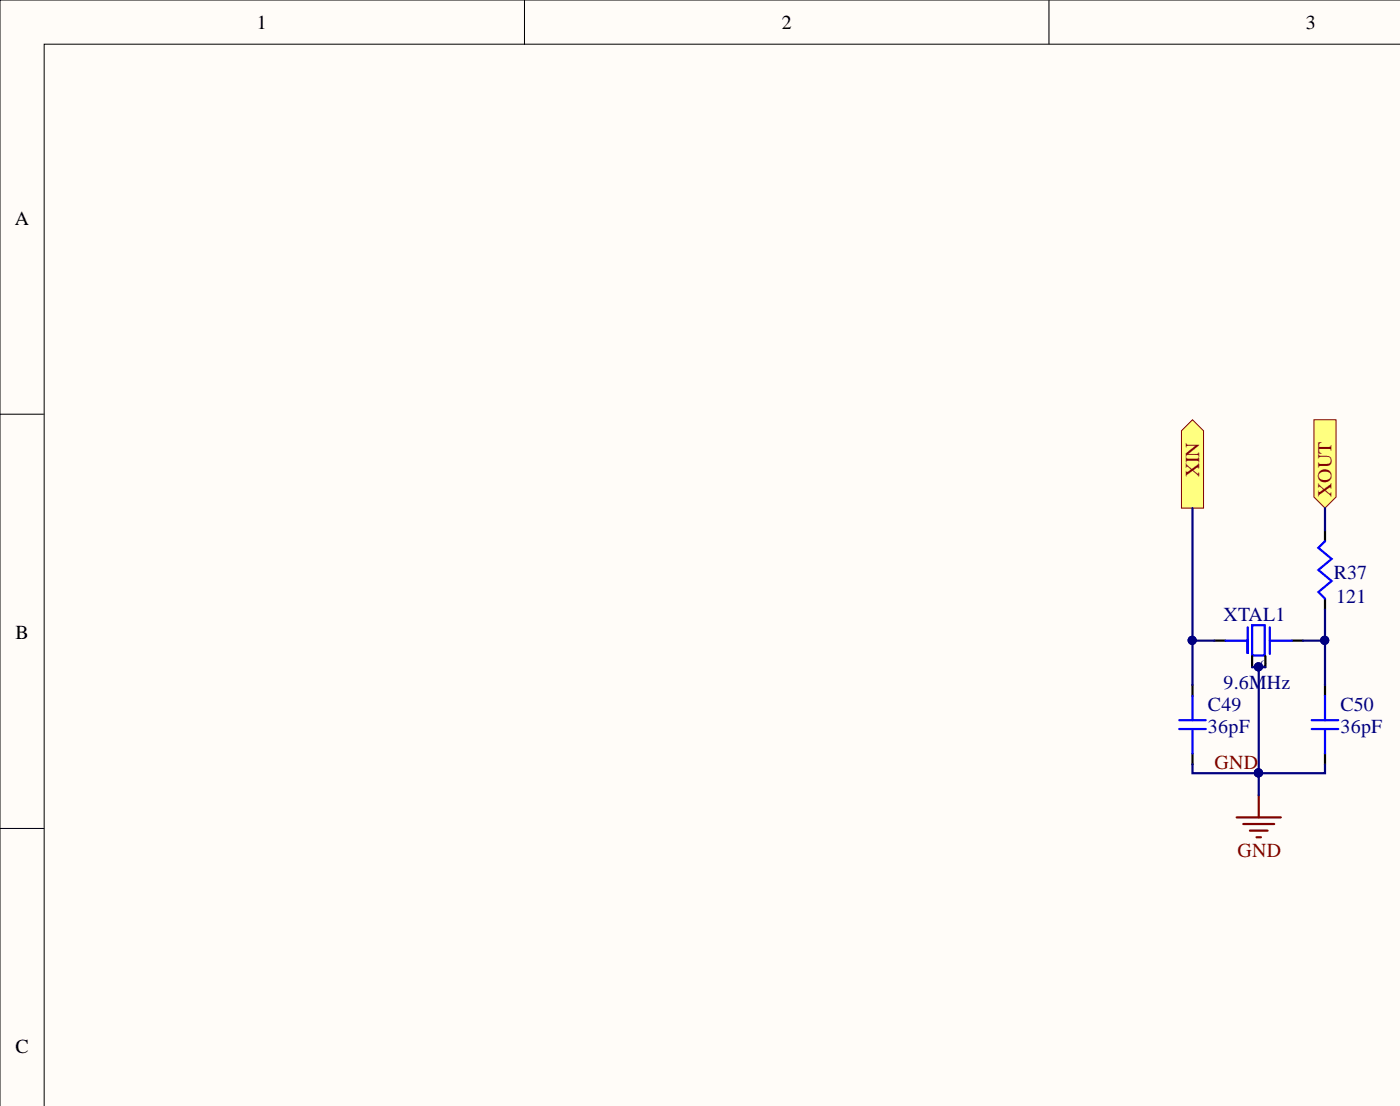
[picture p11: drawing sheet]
<svg xmlns="http://www.w3.org/2000/svg" width="161mm" height="127mm" viewBox="0 0 161 127" stroke-linecap="round" stroke-linejoin="round" font-family="sans-serif">
<defs><g id="words">
<g font-size="2.3">
<text x="29.5" y="3.3">1</text>
<text x="89.8" y="3.3">2</text>
<text x="150" y="3.3">3</text>
<text x="1.7" y="25.8">A</text>
<text x="1.8" y="73.4">B</text>
<text x="1.8" y="120.9">C</text>
</g>
<g font-size="2.3" fill="#800000">
<text x="137.8" y="54.8" transform="rotate(-90 137.8 54.8)">XIN</text>
<text x="153" y="57.1" transform="rotate(-90 153 57.1)">XOUT</text>
<text x="139.6" y="88.3">GND</text>
<text x="142.2" y="98.4">GND</text>
</g>
<g font-size="2.3" fill="#000080">
<text x="140.6" y="71.3">XTAL1</text>
<text x="153.3" y="66.5">R37</text>
<text x="153.5" y="69.3">121</text>
<text x="138.8" y="81.7">C49</text>
<text x="140.6" y="79.1">9.6MHz</text>
<text x="154" y="81.7">C50</text>
<text x="138.8" y="84.2">36pF</text>
<text x="154" y="84.2">36pF</text>
</g>
<text font-size=".9" fill="#000080" x="144.9" y="76.4">G</text>
</g></defs>
<g fill="#fffcf8" stroke="#000" stroke-width=".11">
<path d="M0 0h160.9v127h-160.9z"/>
<path d="M5.1 5.1h155.8v121.9h-155.8z"/>
</g>
<path d="M60.3 0v5.1M120.5 0v5.1M0 47.6h5.1M0 95.1h5.1" fill="none" stroke="#000" stroke-width=".11"/>
<path d="M139.6 73.6h1.2M143.9 75.3v1.3M145.4 75.3v1.3M148.4 73.6h1.3M152.2 60.9v1.3M152.2 68.7v1.3" fill="none" stroke="#000" stroke-width=".25"/>
<path d="M143.4 72v3.1v-1.5h-2.6M143.9 71.8h1.4v3.5h-1.4zM145.9 72v3.1M145.9 73.6h2.5M152.2 62.2l-.7 .7 1.5 1.3-1.5 1.2 1.5 1.3-1.5 1.3 .7 .7" fill="none" stroke="#00f" stroke-width=".25"/>
<g fill="#ffff80" stroke="#800000" stroke-width=".11">
<path d="M151 48.2h2.5v8.9l-1.3 1.2-1.2-1.2z" fill-rule="evenodd"/>
<path d="M135.8 49.5l1.2-1.3 1.3 1.3v8.8h-2.5z" fill-rule="evenodd"/>
</g>
<path d="M137 78.6v1.3M152.2 78.6v1.3M137 86.5v1.3M152.2 86.5v1.3" fill="none" stroke="#000" stroke-width=".25"/>
<path d="M137 79.9v2.8M152.2 79.9v2.8M135.5 83.7h3M135.5 82.7h3M137 83.7v2.8M150.7 83.7h3.1M150.7 82.7h3.1M152.2 83.7v2.8" fill="none" stroke="#00f" stroke-width=".25"/>
<path d="M142.1 93.9h5.1M142.9 94.6h3.5M143.6 95.4h2.1M144.4 96.1h.5M144.6 91.3v2.6" fill="none" stroke="#800000" stroke-width=".25"/>
<path d="M137 58.3v15.3h2.6M152.2 58.3v2.6M137 73.6v5M143.9 76.6h.7v14.7M144.6 76.6h.8M149.7 73.6h2.5v5M152.2 70v3.6M137 87.8v1h15.2v-1" fill="none" stroke="#000080" stroke-width=".25"/>
<g fill="#000080" stroke="#000080" stroke-width=".11">
<circle cx="137" cy="73.5" r=".47"/>
<circle cx="144.6" cy="88.7" r=".47"/>
<circle cx="152.2" cy="73.5" r=".47"/>
<circle cx="144.6" cy="76.6" r=".47"/>
</g>
<use href="#words"/>
</svg>
